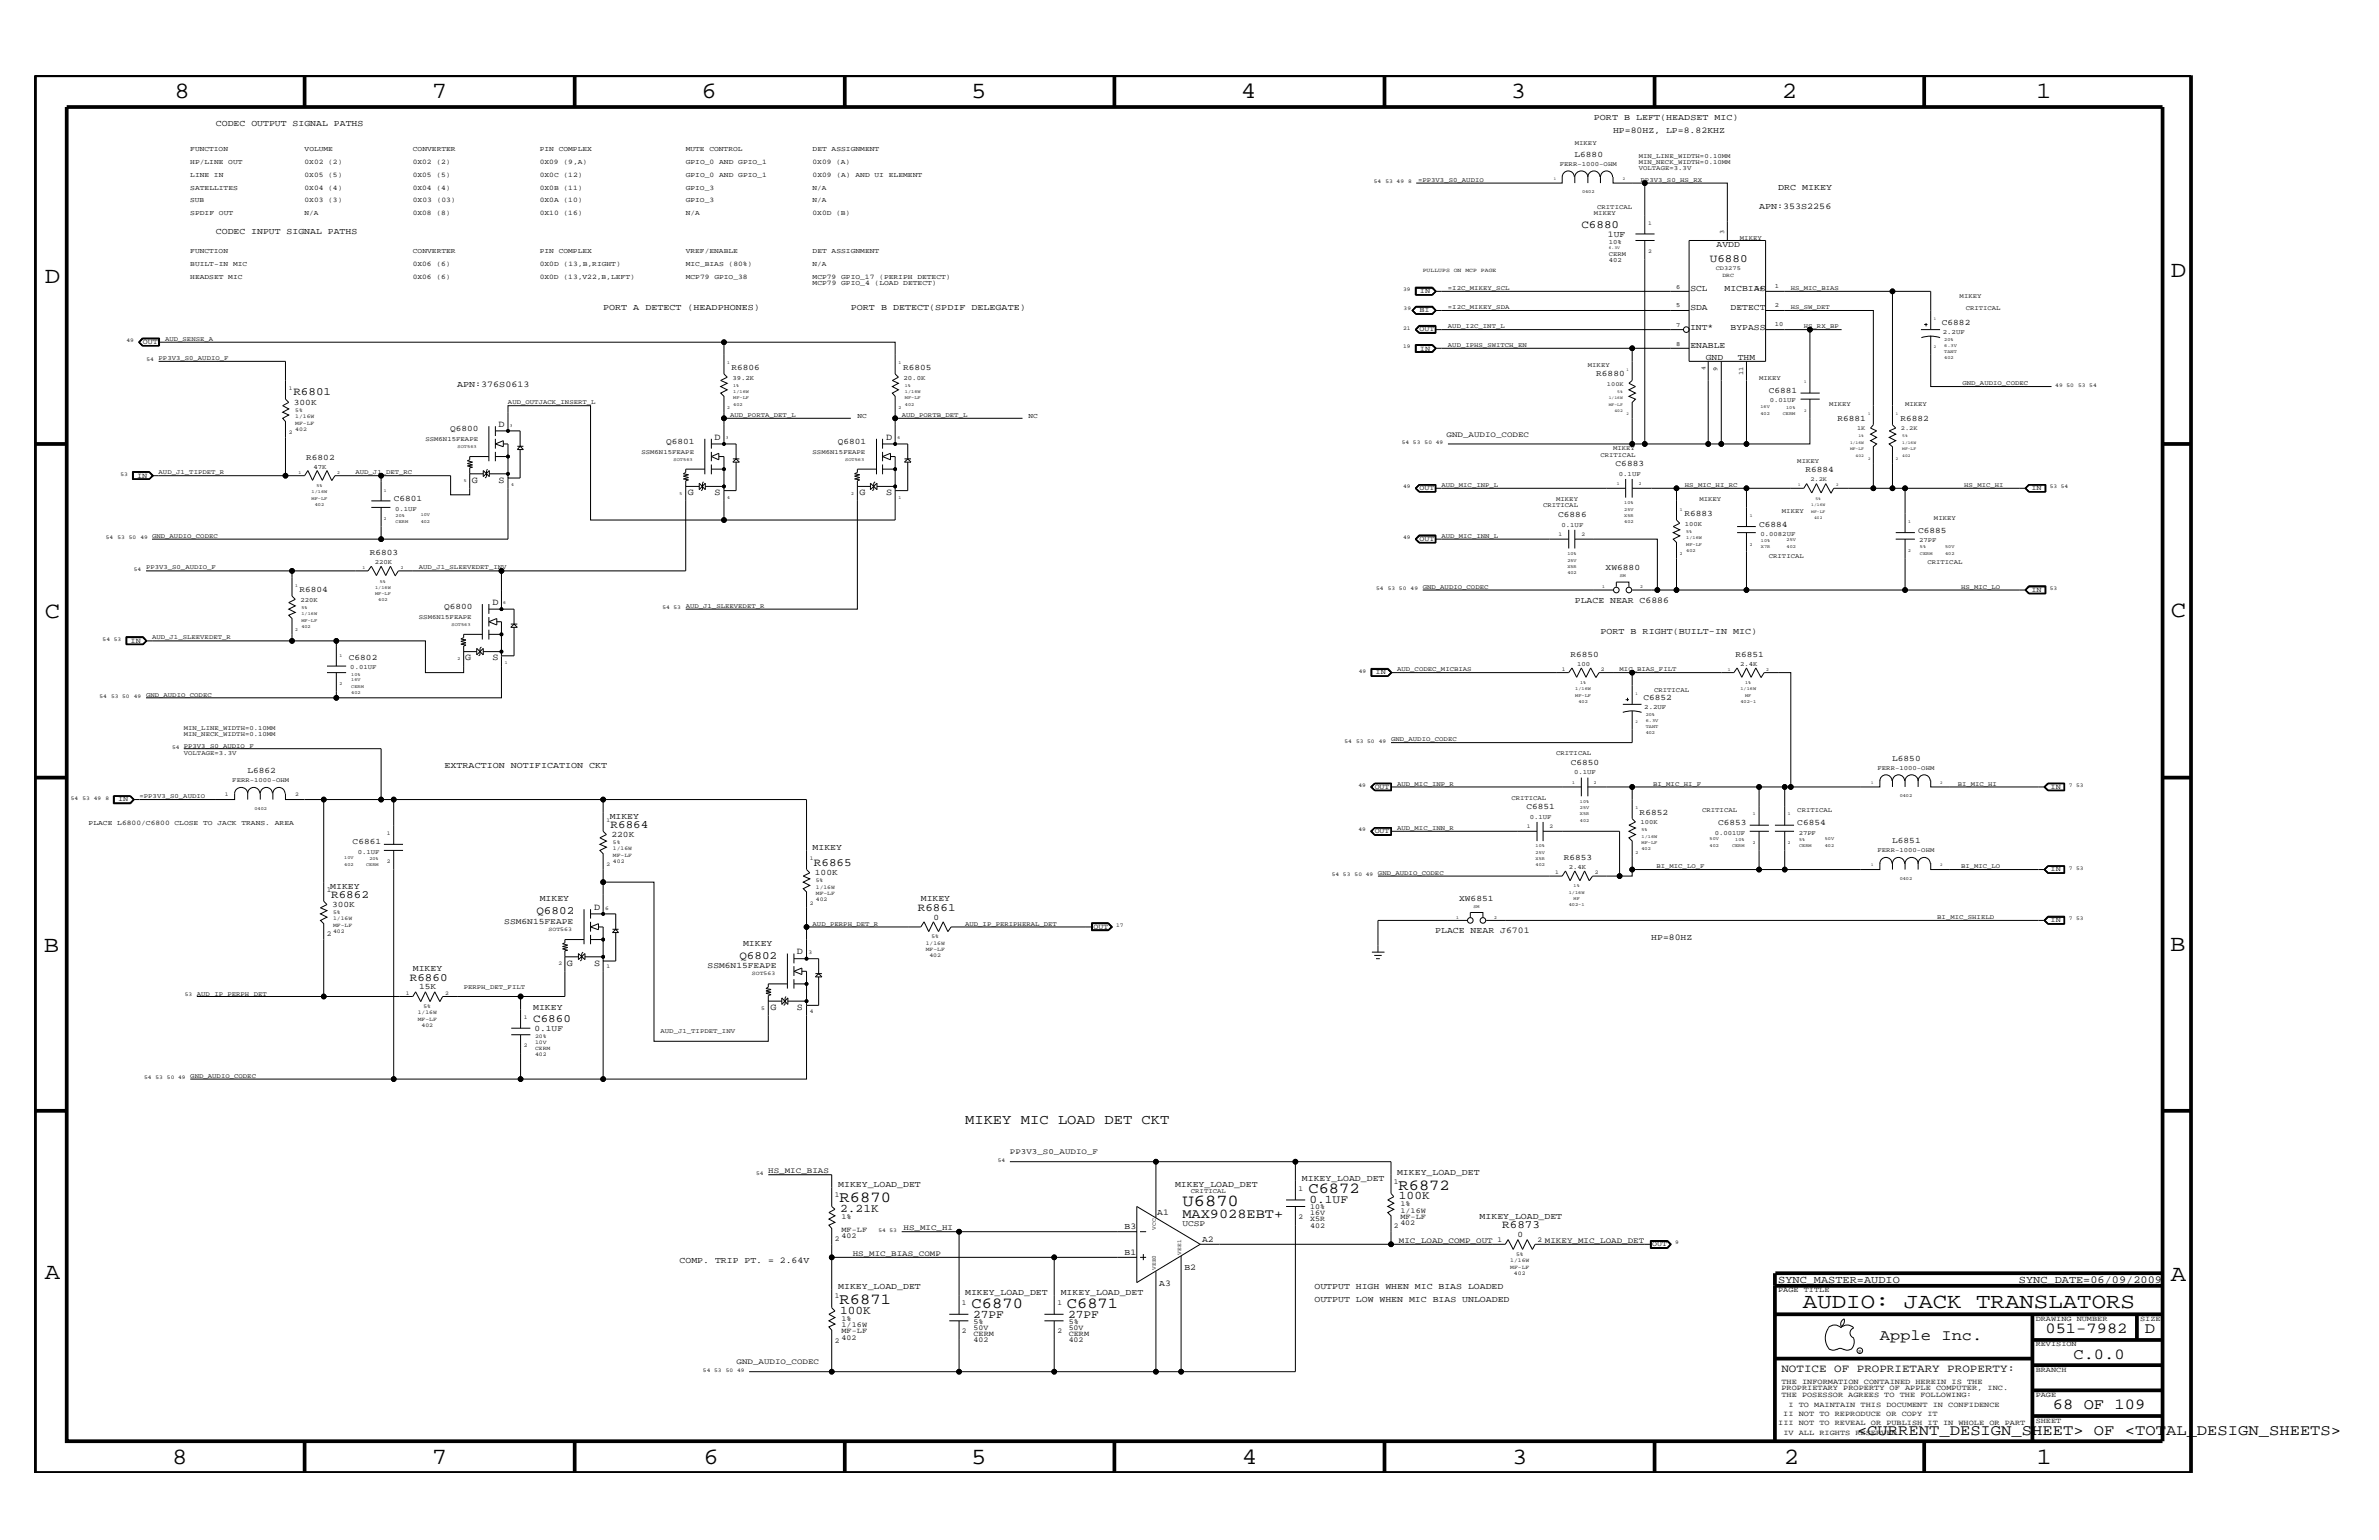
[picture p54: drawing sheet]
<svg xmlns="http://www.w3.org/2000/svg" width="432mm" height="279mm" viewBox="0 0 432 279" stroke-linecap="round" stroke-linejoin="round" font-family="sans-serif">
<defs><g id="words">
<g font-size="4.2">
<text x="31.7" y="17.8">8</text>
<text x="78.4" y="17.8">7</text>
<text x="127.3" y="17.8">6</text>
<text x="176.3" y="17.8">5</text>
<text x="225.2" y="17.8">4</text>
<text x="274.2" y="17.8">3</text>
<text x="323.4" y="17.8">2</text>
<text x="369.6" y="17.8">1</text>
<text x="8.1" y="51.3">D</text>
<text x="394" y="50.3">D</text>
<text x="8.1" y="112.1">C</text>
<text x="394" y="111.9">C</text>
<text x="8" y="172.7">B</text>
<text x="393.9" y="172.5">B</text>
<text x="8.1" y="232">A</text>
<text x="394" y="232.4">A</text>
<text x="31.2" y="265.6">8</text>
<text x="78.4" y="265.6">7</text>
<text x="127.7" y="265.6">6</text>
<text x="176.3" y="265.6">5</text>
<text x="225.4" y="265.6">4</text>
<text x="274.5" y="265.6">3</text>
<text x="323.8" y="265.6">2</text>
<text x="369.7" y="265.6">1</text>
</g>
<text font-size="3.9" x="327.2" y="237.3">AUDIO: JACK TRANSLATORS</text>
<text font-size="3" x="214.6" y="218.9">U6870</text>
<g font-size="2.8">
<text x="253.8" y="215.8">R6872</text>
<text x="152.4" y="218.1">R6870</text>
<text x="237.5" y="216.5">C6872</text>
<text x="152.4" y="236.6">R6871</text>
<text x="176.4" y="237.3">C6870</text>
<text x="193.6" y="237.3">C6871</text>
<text x="341.2" y="243.1">Apple Inc.</text>
<text x="371.3" y="241.9">051-7982</text>
<text x="389.3" y="241.9">D</text>
<text x="376.3" y="246.5">C.0.0</text>
<text x="372.6" y="255.7">68 OF 109</text>
<text x="337.1" y="260.4">&lt;CURRENT_DESIGN_SHEET&gt; OF &lt;TOTAL_DESIGN_SHEETS&gt;</text>
</g>
<g font-size="2.5">
<text x="175.2" y="203.9">MIKEY MIC LOAD DET CKT</text>
<text x="214.6" y="220.9">MAX9028EBT+</text>
</g>
<g font-size="2.1">
<text x="152.5" y="219.9">2.21K</text>
<text x="237.7" y="218.3">0.1UF</text>
<text x="253.9" y="217.6">100K</text>
<text x="152.5" y="238.4">100K</text>
<text x="176.6" y="239">27PF</text>
<text x="193.9" y="239">27PF</text>
</g>
<g font-size="2">
<text x="287" y="41.3">C6880</text>
<text x="310.3" y="47.5">U6880</text>
<text x="53.3" y="71.7">R6801</text>
<text x="110.8" y="150.1">R6864</text>
<text x="147.7" y="157.1">R6865</text>
<text x="60.1" y="162.8">R6862</text>
<text x="97.4" y="165.8">Q6802</text>
<text x="166.6" y="165.2">R6861</text>
<text x="134.2" y="173.9">Q6802</text>
<text x="74.4" y="177.9">R6860</text>
<text x="96.8" y="185.4">C6860</text>
<text x="272.7" y="222.9">R6873</text>
<text x="323.3" y="248.9">NOTICE OF PROPRIETARY PROPERTY:</text>
</g>
<g font-size="1.9">
<text x="322.7" y="232.7">SYNC_MASTER=AUDIO</text>
<text x="366.4" y="232.7">SYNC_DATE=06/09/2009</text>
</g>
<g font-size="1.7">
<text x="90.5" y="77.5">D</text>
<text x="129.7" y="79.9">D</text>
<text x="160.8" y="79.9">D</text>
<text x="85.6" y="87.6">G</text>
<text x="90.5" y="87.6">S</text>
<text x="124.8" y="89.9">G</text>
<text x="129.7" y="89.9">S</text>
<text x="156" y="89.9">G</text>
<text x="160.8" y="89.9">S</text>
<text x="89.4" y="109.8">D</text>
<text x="84.5" y="119.8">G</text>
<text x="89.4" y="119.8">S</text>
<text x="107.8" y="165.1">D</text>
<text x="144.7" y="173.2">D</text>
<text x="102.9" y="175.2">G</text>
<text x="107.8" y="175.2">S</text>
<text x="139.8" y="183.2">G</text>
<text x="144.7" y="183.2">S</text>
</g>
<g font-size="1.6">
<text x="39.2" y="22.9">CODEC OUTPUT SIGNAL PATHS</text>
<text x="289.3" y="21.7">PORT B LEFT(HEADSET MIC)</text>
<text x="292.8" y="24.1">HP=80HZ, LP=8.82KHZ</text>
<text x="322.7" y="34.4">DRC MIKEY</text>
<text x="319.3" y="37.9">APN:353S2256</text>
<text x="39.2" y="42.4">CODEC INPUT SIGNAL PATHS</text>
<text x="291.8" y="43">1UF</text>
<text x="311.6" y="44.8">AVDD</text>
<text x="306.8" y="52.8">SCL</text>
<text x="313" y="52.9">MICBIAS</text>
<text x="109.5" y="56.3">PORT A DETECT (HEADPHONES)</text>
<text x="154.4" y="56.3">PORT B DETECT(SPDIF DELEGATE)</text>
<text x="306.7" y="59.8">INT*</text>
<text x="306.8" y="56.3">SDA</text>
<text x="314.1" y="56.3">DETECT</text>
<text x="314.1" y="59.8">BYPASS</text>
<text x="306.8" y="63.2">ENABLE</text>
<text x="309.6" y="65.3">GND</text>
<text x="315.4" y="65.3">THM</text>
<text x="83" y="70.1">APN:376S0613</text>
<text x="285.8" y="109.3">PLACE NEAR C6886</text>
<text x="290.5" y="115.1">PORT B RIGHT(BUILT-IN MIC)</text>
<text x="80.7" y="139.3">EXTRACTION NOTIFICATION CKT</text>
<text x="110.7" y="148.5">MIKEY</text>
<text x="147.5" y="154.3">MIKEY</text>
<text x="59.9" y="161.2">MIKEY</text>
<text x="98" y="163.5">MIKEY</text>
<text x="167.1" y="163.5">MIKEY</text>
<text x="134.9" y="171.6">MIKEY</text>
<text x="260.5" y="169.3">PLACE NEAR J6701</text>
<text x="299.7" y="170.5">HP=80HZ</text>
<text x="74.9" y="176.2">MIKEY</text>
<text x="96.8" y="183.2">MIKEY</text>
<text x="152.1" y="215.4">MIKEY_LOAD_DET</text>
<text x="213.3" y="215.4">MIKEY_LOAD_DET</text>
<text x="236.3" y="214.2">MIKEY_LOAD_DET</text>
<text x="253.6" y="213.1">MIKEY_LOAD_DET</text>
<text x="210.1" y="220.4">A1</text>
<text x="268.6" y="221.2">MIKEY_LOAD_DET</text>
<text x="204.1" y="223">B3</text>
<text x="204.1" y="227.6">B1</text>
<text x="218.2" y="225.3">A2</text>
<text x="123.4" y="229.2">COMP. TRIP PT. = 2.64V</text>
<text x="152.1" y="233.9">MIKEY_LOAD_DET</text>
<text x="210.4" y="233.3">A3</text>
<text x="215" y="230.4">B2</text>
<text x="238.6" y="233.9">OUTPUT HIGH WHEN MIC BIAS LOADED</text>
<text x="175.2" y="235">MIKEY_LOAD_DET</text>
<text x="192.5" y="235">MIKEY_LOAD_DET</text>
<text x="238.6" y="236.2">OUTPUT LOW WHEN MIC BIAS UNLOADED</text>
</g>
<g font-size="1.5">
<text x="285.8" y="28.6">L6880</text>
<text x="352.5" y="59">C6882</text>
<text x="132.8" y="67.2">R6806</text>
<text x="163.9" y="67.2">R6805</text>
<text x="289.7" y="68.3">R6880</text>
<text x="321.1" y="71.3">C6881</text>
<text x="53.3" y="73.5">300K</text>
<text x="333.5" y="76.4">R6881</text>
<text x="344.9" y="76.4">R6882</text>
<text x="55.6" y="83.4">R6802</text>
<text x="81.7" y="78.2">Q6800</text>
<text x="120.9" y="80.5">Q6801</text>
<text x="152.1" y="80.5">Q6801</text>
<text x="293.2" y="84.5">C6883</text>
<text x="327.7" y="85.7">R6884</text>
<text x="71.5" y="90.9">C6801</text>
<text x="282.8" y="93.8">C6886</text>
<text x="305.7" y="93.7">R6883</text>
<text x="319.3" y="95.5">C6884</text>
<text x="67.1" y="100.7">R6803</text>
<text x="348.1" y="96.6">C6885</text>
<text x="54.4" y="107.5">R6804</text>
<text x="291.4" y="103.5">XW6880</text>
<text x="80.6" y="110.5">Q6800</text>
<text x="63.3" y="119.7">C6802</text>
<text x="285" y="119.2">R6850</text>
<text x="315" y="119.2">R6851</text>
<text x="298.3" y="126.9">C6852</text>
<text x="44.9" y="140.3">L6862</text>
<text x="285.1" y="138.7">C6850</text>
<text x="343.5" y="138">L6850</text>
<text x="277.1" y="146.8">C6851</text>
<text x="297.6" y="147.9">R6852</text>
<text x="311.8" y="149.7">C6853</text>
<text x="326.2" y="149.7">C6854</text>
<text x="64" y="153.2">C6861</text>
<text x="111" y="151.9">220K</text>
<text x="343.5" y="153">L6851</text>
<text x="147.9" y="158.8">100K</text>
<text x="283.8" y="156.1">R6853</text>
<text x="60.3" y="164.5">300K</text>
<text x="91.5" y="167.7">SSM6N15FEAPE</text>
<text x="169.4" y="166.9">0</text>
<text x="264.8" y="163.4">XW6851</text>
<text x="76.1" y="179.5">15K</text>
<text x="128.4" y="175.7">SSM6N15FEAPE</text>
<text x="97" y="187.1">0.1UF</text>
<text x="214.6" y="222.4">UCSP</text>
<text x="275.4" y="224.5">0</text>
</g>
<g font-size="1.4">
<text x="257.7" y="53.2">IN</text>
<text x="257.6" y="56.7">BI</text>
<text x="25.9" y="62.4">OUT</text>
<text x="257.6" y="60.1">OUT</text>
<text x="257.7" y="63.6">IN</text>
<text x="262.6" y="79.3">GND_AUDIO_CODEC</text>
<text x="24.9" y="86.6">IN</text>
<text x="257.6" y="88.9">OUT</text>
<text x="368.7" y="88.9">IN</text>
<text x="257.6" y="98.2">OUT</text>
<text x="368.7" y="107.4">IN</text>
<text x="23.7" y="116.6">IN</text>
<text x="249.7" y="122.4">IN</text>
<text x="249.5" y="143.1">OUT</text>
<text x="372.2" y="143.1">IN</text>
<text x="21.4" y="145.4">IN</text>
<text x="249.5" y="151.2">OUT</text>
<text x="59.4" y="161.8">1</text>
<text x="372.2" y="158.1">IN</text>
<text x="372.2" y="167.3">IN</text>
<text x="59.4" y="169.9">2</text>
<text x="198.5" y="168.5">OUT</text>
<text x="183.3" y="209.4">PP3V3_S0_AUDIO_F</text>
<text x="139.4" y="212.9">HS_MIC_BIAS</text>
<text x="253" y="214.8">1</text>
<text x="151.6" y="217.1">1</text>
<text x="152.7" y="221.2">1%</text>
<text x="235.7" y="216">1</text>
<text x="235.7" y="221.2">2</text>
<text x="237.8" y="221.6">X5R</text>
<text x="237.8" y="220.5">16V</text>
<text x="237.8" y="219.4">10%</text>
<text x="254.2" y="221.2">MF-LF</text>
<text x="254.2" y="220">1/16W</text>
<text x="254.2" y="218.9">1%</text>
<text x="151.6" y="225.2">2</text>
<text x="152.7" y="223.5">MF-LF</text>
<text x="152.7" y="224.6">402</text>
<text x="154.8" y="227.9">HS_MIC_BIAS_COMP</text>
<text x="164" y="223.2">HS_MIC_HI</text>
<text x="237.8" y="222.8">402</text>
<text x="253" y="222.9">2</text>
<text x="253.9" y="225.6">MIC_LOAD_COMP_OUT 1</text>
<text x="254.2" y="222.3">402</text>
<text x="279.1" y="225.4">2 MIKEY_MIC_LOAD_DET</text>
<text x="299.9" y="226.1">OUT</text>
<text x="151.6" y="235.6">1</text>
<text x="152.7" y="239.6">1%</text>
<text x="174.6" y="236.8">1</text>
<text x="191.9" y="236.8">1</text>
<text x="322.7" y="234.4">PAGE TITLE</text>
<text x="369.5" y="239.6">DRAWING NUMBER</text>
<text x="388.5" y="239.6">SIZE</text>
<text x="151.6" y="243.6">2</text>
<text x="152.7" y="243.1">402</text>
<text x="152.7" y="240.7">1/16W</text>
<text x="152.7" y="241.9">MF-LF</text>
<text x="174.6" y="241.9">2</text>
<text x="176.7" y="241.2">50V</text>
<text x="176.7" y="242.3">CERM</text>
<text x="176.7" y="240.2">5%</text>
<text x="176.7" y="243.5">402</text>
<text x="191.9" y="241.9">2</text>
<text x="194" y="241.2">50V</text>
<text x="194" y="242.3">CERM</text>
<text x="194" y="243.5">402</text>
<text x="194" y="240.2">5%</text>
<text x="369.5" y="244.2">REVISION</text>
<text x="133.7" y="247.4">GND_AUDIO_CODEC</text>
<text x="323.3" y="251.1">THE INFORMATION CONTAINED HEREIN IS THE</text>
<text x="369.5" y="248.9">BRANCH</text>
<text x="323.3" y="253.4">THE POSESSOR AGREES TO THE FOLLOWING:</text>
<text x="323.3" y="252.3">PROPRIETARY PROPERTY OF APPLE COMPUTER, INC.</text>
<text x="323.7" y="256.9">II NOT TO REPRODUCE OR COPY IT</text>
<text x="324.6" y="255.2">I TO MAINTAIN THIS DOCUMENT IN CONFIDENCE</text>
<text x="369.5" y="253.4">PAGE</text>
<text x="322.7" y="258.6">III NOT TO REVEAL OR PUBLISH IT IN WHOLE OR PART</text>
<text x="323.7" y="260.4">IV ALL RIGHTS RESERVED</text>
<text x="369.5" y="258.1">SHEET</text>
</g>
<g font-size="1.3">
<text x="34.5" y="27.5">FUNCTION</text>
<text x="34.5" y="29.8">HP/LINE OUT</text>
<text x="55.3" y="29.8">0X02 (2)</text>
<text x="55.3" y="27.5">VOLUME</text>
<text x="74.9" y="27.5">CONVERTER</text>
<text x="74.9" y="29.8">0X02 (2)</text>
<text x="98" y="29.8">0X09 (9,A)</text>
<text x="98" y="27.5">PIN COMPLEX</text>
<text x="124.5" y="29.8">GPIO_0 AND GPIO_1</text>
<text x="124.5" y="27.5">MUTE CONTROL</text>
<text x="147.5" y="27.5">DET ASSIGNMENT</text>
<text x="147.5" y="29.8">0X09 (A)</text>
<text x="34.5" y="32.1">LINE IN</text>
<text x="34.5" y="34.4">SATELLITES</text>
<text x="55.3" y="34.4">0X04 (4)</text>
<text x="55.3" y="32.1">0X05 (5)</text>
<text x="74.9" y="34.4">0X04 (4)</text>
<text x="74.9" y="32.1">0X05 (5)</text>
<text x="98" y="34.4">0X0B (11)</text>
<text x="98" y="32.1">0X0C (12)</text>
<text x="124.5" y="32.1">GPIO_0 AND GPIO_1</text>
<text x="124.5" y="34.4">GPIO_3</text>
<text x="147.5" y="34.4">N/A</text>
<text x="147.5" y="32.1">0X09 (A) AND UI ELEMENT</text>
<text x="34.5" y="39.1">SPDIF OUT</text>
<text x="34.5" y="36.7">SUB</text>
<text x="55.3" y="39.1">N/A</text>
<text x="55.3" y="36.7">0X03 (3)</text>
<text x="74.9" y="39.1">0X08 (8)</text>
<text x="74.9" y="36.7">0X03 (03)</text>
<text x="98" y="39.1">0X10 (16)</text>
<text x="98" y="36.7">0X0A (10)</text>
<text x="124.5" y="36.7">GPIO_3</text>
<text x="124.5" y="39.1">N/A</text>
<text x="147.5" y="36.7">N/A</text>
<text x="147.5" y="39.1">0X0D (B)</text>
<text x="34.5" y="45.9">FUNCTION</text>
<text x="74.9" y="45.9">CONVERTER</text>
<text x="98" y="45.9">PIN COMPLEX</text>
<text x="124.5" y="45.9">VREF/ENABLE</text>
<text x="147.5" y="45.9">DET ASSIGNMENT</text>
<text x="34.5" y="50.6">HEADSET MIC</text>
<text x="34.5" y="48.2">BUILT-IN MIC</text>
<text x="74.9" y="48.2">0X06 (6)</text>
<text x="74.9" y="50.6">0X06 (6)</text>
<text x="98" y="50.6">0X0D (13,V22,B,LEFT)</text>
<text x="98" y="48.2">0X0D (13,B,RIGHT)</text>
<text x="124.5" y="50.6">MCP79 GPIO_38</text>
<text x="124.5" y="48.2">MIC_BIAS (80%)</text>
<text x="147.5" y="48.2">N/A</text>
<text x="147.5" y="50.6">MCP79 GPIO_17 (PERIPH DETECT)</text>
<text x="147.5" y="51.7">MCP79 GPIO_4 (LOAD DETECT)</text>
<text x="155.6" y="75.9">NC</text>
<text x="186.7" y="75.9">NC</text>
<text x="16.1" y="149.7">PLACE L6800/C6800 CLOSE TO JACK TRANS. AREA</text>
</g>
<g font-size="1.2">
<text x="285.8" y="26.4">MIKEY</text>
<text x="297.4" y="29.8">MIN_NECK_WIDTH=0.10MM</text>
<text x="297.4" y="28.6">MIN_LINE_WIDTH=0.10MM</text>
<text x="257.4" y="33">=PP3V3_S0_AUDIO</text>
<text x="283.1" y="30.2">FERR-1000-OHM</text>
<text x="297.4" y="30.9">VOLTAGE=3.3V</text>
<text x="297.8" y="33">PP3V3_S0_HS_RX</text>
<text x="289.3" y="39.1">MIKEY</text>
<text x="289.9" y="37.9">CRITICAL</text>
<text x="292" y="44.2">10%</text>
<text x="292" y="46.4">CERM</text>
<text x="292" y="47.5">402</text>
<text x="312.9" y="42.5" transform="rotate(-90 312.9 42.5)">3</text>
<text x="315.8" y="43.6">MIKEY</text>
<text x="262.8" y="52.6">=I2C_MIKEY_SCL</text>
<text x="304.2" y="52.4">6</text>
<text x="322.2" y="52.3">1</text>
<text x="325" y="52.6">HS_MIC_BIAS</text>
<text x="262.8" y="59.5">AUD_I2C_INT_L</text>
<text x="262.8" y="56.1">=I2C_MIKEY_SDA</text>
<text x="304.2" y="59.3">7</text>
<text x="304.2" y="55.7">5</text>
<text x="322.2" y="59.2">10</text>
<text x="322.2" y="55.7">2</text>
<text x="325" y="56.1">HS_SW_DET</text>
<text x="327.4" y="59.5">HS_RX_BP</text>
<text x="355.7" y="54">MIKEY</text>
<text x="356.8" y="56.3">CRITICAL</text>
<text x="28.8" y="65.3">PP3V3_S0_AUDIO_F</text>
<text x="30" y="61.8">AUD_SENSE_A</text>
<text x="262.8" y="63">AUD_IPHS_SWITCH_EN</text>
<text x="304.2" y="62.8">8</text>
<text x="352.6" y="60.6">2.2UF</text>
<text x="132.9" y="68.9">39.2K</text>
<text x="164" y="68.9">20.0K</text>
<text x="288.2" y="66.7">MIKEY</text>
<text x="311.7" y="67.3" transform="rotate(-90 311.7 67.3)">9</text>
<text x="316.4" y="68" transform="rotate(-90 316.4 68)">11</text>
<text x="319.3" y="69">MIKEY</text>
<text x="356.2" y="69.9">GND_AUDIO_CODEC</text>
<text x="92.2" y="73.3">AUD_OUTJACK_INSERT_L</text>
<text x="132.5" y="75.7">AUD_PORTA_DET_L</text>
<text x="163.7" y="75.7">AUD_PORTB_DET_L</text>
<text x="321.2" y="73">0.01UF</text>
<text x="332" y="73.6">MIKEY</text>
<text x="345.8" y="73.6">MIKEY</text>
<text x="77.2" y="80">SSM6N15FEAPE</text>
<text x="116.4" y="82.3">SSM6N15FEAPE</text>
<text x="147.5" y="82.3">SSM6N15FEAPE</text>
<text x="290.5" y="82.8">CRITICAL</text>
<text x="292.8" y="81.6">MIKEY</text>
<text x="28.8" y="86">AUD_J1_TIPDET_R</text>
<text x="56.9" y="85">47K</text>
<text x="64.5" y="86">AUD_J1_DET_RC</text>
<text x="261.6" y="88.3">AUD_MIC_INP_L</text>
<text x="293.8" y="86.3">0.1UF</text>
<text x="305.8" y="88.3">HS_MIC_HI_RC</text>
<text x="326.2" y="84">MIKEY</text>
<text x="356.5" y="88.3">HS_MIC_HI</text>
<text x="71.7" y="92.7">0.1UF</text>
<text x="280.1" y="92.1">CRITICAL</text>
<text x="282.4" y="90.9">MIKEY</text>
<text x="283.4" y="95.5">0.1UF</text>
<text x="305.8" y="95.4">100K</text>
<text x="308.4" y="90.9">MIKEY</text>
<text x="323.4" y="93.2">MIKEY</text>
<text x="351" y="94.3">MIKEY</text>
<text x="27.6" y="97.6">GND_AUDIO_CODEC</text>
<text x="261.6" y="97.6">AUD_MIC_INN_L</text>
<text x="319.5" y="97.2">0.0082UF</text>
<text x="321.1" y="101.3">CRITICAL</text>
<text x="348.3" y="98.4">27PF</text>
<text x="26.5" y="103.3">PP3V3_S0_AUDIO_F</text>
<text x="68" y="102.3">220K</text>
<text x="76" y="103.3">AUD_J1_SLEEVEDET_INV</text>
<text x="258.2" y="106.8">GND_AUDIO_CODEC</text>
<text x="349.8" y="102.4">CRITICAL</text>
<text x="355.9" y="106.8">HS_MIC_LO</text>
<text x="54.5" y="109.2">220K</text>
<text x="76" y="112.3">SSM6N15FEAPE</text>
<text x="124.5" y="110.3">AUD_J1_SLEEVEDET_R</text>
<text x="27.6" y="116">AUD_J1_SLEEVEDET_R</text>
<text x="63.6" y="121.4">0.01UF</text>
<text x="253.6" y="121.8">AUD_CODEC_MICBIAS</text>
<text x="286.3" y="120.8">100</text>
<text x="294" y="121.8">MIC_BIAS_FILT</text>
<text x="300.2" y="125.5">CRITICAL</text>
<text x="315.8" y="120.8">2.4K</text>
<text x="26.5" y="126.4">GND_AUDIO_CODEC</text>
<text x="298.4" y="128.6">2.2UF</text>
<text x="33.4" y="133.5">MIN_NECK_WIDTH=0.10MM</text>
<text x="33.4" y="132.4">MIN_LINE_WIDTH=0.10MM</text>
<text x="33.4" y="137">VOLTAGE=3.3V</text>
<text x="33.4" y="135.7">PP3V3_S0_AUDIO_F</text>
<text x="252.5" y="134.5">GND_AUDIO_CODEC</text>
<text x="282.4" y="137">CRITICAL</text>
<text x="42.2" y="141.9">FERR-1000-OHM</text>
<text x="253.6" y="142.5">AUD_MIC_INP_R</text>
<text x="285.7" y="140.5">0.1UF</text>
<text x="300.1" y="142.5">BI_MIC_HI_F</text>
<text x="340.8" y="139.6">FERR-1000-OHM</text>
<text x="355.3" y="142.5">BI_MIC_HI</text>
<text x="25.3" y="144.8">=PP3V3_S0_AUDIO</text>
<text x="274.3" y="145.1">CRITICAL</text>
<text x="277.7" y="148.5">0.1UF</text>
<text x="297.8" y="149.5">100K</text>
<text x="308.9" y="147.3">CRITICAL</text>
<text x="326.2" y="147.3">CRITICAL</text>
<text x="64.9" y="154.9">0.1UF</text>
<text x="253.6" y="150.7">AUD_MIC_INN_R</text>
<text x="311.2" y="151.4">0.001UF</text>
<text x="326.5" y="151.4">27PF</text>
<text x="340.8" y="154.6">FERR-1000-OHM</text>
<text x="250.1" y="158.7">GND_AUDIO_CODEC</text>
<text x="284.8" y="157.7">2.4K</text>
<text x="300.7" y="157.5">BI_MIC_LO_F</text>
<text x="355.9" y="157.5">BI_MIC_LO</text>
<text x="147.5" y="167.9">AUD_PERPH_DET_R</text>
<text x="175.2" y="167.9">AUD_IP_PERIPHERAL_DET</text>
<text x="351.6" y="166.7">BI_MIC_SHIELD</text>
<text x="84.2" y="179.4">PERPH_DET_FILT</text>
<text x="35.7" y="180.6">AUD_IP_PERPH_DET</text>
<text x="119.9" y="187.5">AUD_J1_TIPDET_INV</text>
<text x="34.5" y="195.6">GND_AUDIO_CODEC</text>
<text x="216.2" y="216.5">CRITICAL</text>
</g>
<g font-size="1.1">
<text x="311.4" y="49">CD3275</text>
<text x="291.7" y="70">100K</text>
<text x="309.5" y="67.2" transform="rotate(-90 309.5 67.2)">4</text>
<text x="337.1" y="78.1">1K</text>
<text x="345" y="78.1">2.2K</text>
<text x="328.6" y="87.3">2.2K</text>
</g>
<g font-size="1">
<text x="249.3" y="33.2">54</text>
<text x="251.5" y="33.2">53 49</text>
<text x="255.6" y="33.2">8</text>
<text x="299.1" y="40.8">1</text>
<text x="299.1" y="45.9">2</text>
<text x="254.7" y="52.9">39</text>
<text x="258.2" y="49.4">PULLUPS ON MCP PAGE</text>
<text x="312.6" y="50.2">DRC</text>
<text x="318.7" y="52.6">54</text>
<text x="254.7" y="59.8">21</text>
<text x="254.8" y="56.3">39</text>
<text x="22.9" y="62.1">49</text>
<text x="26.6" y="65.6">54</text>
<text x="254.7" y="63.2">19</text>
<text x="52.4" y="70.7">1</text>
<text x="373" y="70.1">49 50</text>
<text x="377.2" y="70.1">53 54</text>
<text x="53.6" y="74.8">5%</text>
<text x="53.6" y="75.9">1/16W</text>
<text x="53.6" y="77.1">MF-LF</text>
<text x="52.4" y="78.8">2</text>
<text x="53.6" y="78.2">402</text>
<text x="254.4" y="80.5">54 53</text>
<text x="258.6" y="80.5">50 49</text>
<text x="21.8" y="86.3">53</text>
<text x="254.7" y="88.6">49</text>
<text x="372" y="88.6">53 54</text>
<text x="19.2" y="97.8">54</text>
<text x="21.3" y="97.8">53 50</text>
<text x="25.5" y="97.8">49</text>
<text x="254.7" y="97.8">49</text>
<text x="282.9" y="97.2">1</text>
<text x="287" y="97.2">2</text>
<text x="24.3" y="103.6">54</text>
<text x="249.8" y="107">54</text>
<text x="251.9" y="107">53 50</text>
<text x="256" y="107">49</text>
<text x="372" y="107">53</text>
<text x="120.2" y="110.5">54 53</text>
<text x="18.6" y="116.3">54 53</text>
<text x="246.6" y="122">49</text>
<text x="283.5" y="121.7">1</text>
<text x="290.6" y="121.7">2</text>
<text x="18" y="126.6">54</text>
<text x="20.2" y="126.6">53 50</text>
<text x="24.3" y="126.6">49</text>
<text x="31.2" y="135.8">54</text>
<text x="244" y="134.7">54</text>
<text x="246.1" y="134.7">53 50</text>
<text x="250.3" y="134.7">49</text>
<text x="246.5" y="142.8">49</text>
<text x="375.5" y="142.8">7 53</text>
<text x="12.9" y="145.1">54</text>
<text x="15" y="145.1">53 49</text>
<text x="19.1" y="145.1">8</text>
<text x="40.8" y="144.5">1</text>
<text x="53.6" y="144.5">2</text>
<text x="110.1" y="149.1">1</text>
<text x="70.2" y="151.4">1</text>
<text x="111.3" y="153.2">5%</text>
<text x="111.3" y="154.3">1/16W</text>
<text x="111.3" y="155.5">MF-LF</text>
<text x="246.5" y="150.8">49</text>
<text x="277.1" y="150.2">1</text>
<text x="281.3" y="150.2">2</text>
<text x="70.2" y="156.6">2</text>
<text x="110.1" y="157.2">2</text>
<text x="111.3" y="156.6">402</text>
<text x="147" y="156.1">1</text>
<text x="148.1" y="161.2">1/16W</text>
<text x="148.1" y="160">5%</text>
<text x="241.7" y="158.9">54 53</text>
<text x="245.9" y="158.9">50 49</text>
<text x="282.3" y="158.6">1</text>
<text x="289.5" y="158.6">2</text>
<text x="375.5" y="157.8">7 53</text>
<text x="60.5" y="167">1/16W</text>
<text x="60.5" y="165.8">5%</text>
<text x="109.8" y="165">6</text>
<text x="147" y="164.1">2</text>
<text x="148.1" y="162.3">MF-LF</text>
<text x="148.1" y="163.5">402</text>
<text x="375.5" y="167">7 53</text>
<text x="60.5" y="169.3">402</text>
<text x="60.5" y="168.2">MF-LF</text>
<text x="99.6" y="168.9">SOT563</text>
<text x="146.7" y="173.1">3</text>
<text x="168" y="171.4">1/16W</text>
<text x="168" y="172.5">MF-LF</text>
<text x="168.7" y="173.7">402</text>
<text x="169.1" y="170.2">5%</text>
<text x="202.6" y="168.2">17</text>
<text x="101.3" y="175">2</text>
<text x="110.1" y="175.7">1</text>
<text x="136.5" y="177">SOT563</text>
<text x="33.5" y="180.8">53</text>
<text x="73.7" y="180.5">1</text>
<text x="75.8" y="184">1/16W</text>
<text x="75.8" y="185.2">MF-LF</text>
<text x="76.9" y="182.9">5%</text>
<text x="80.8" y="180.5">2</text>
<text x="95.1" y="184.9">1</text>
<text x="138.2" y="183.2">5</text>
<text x="147" y="183.8">4</text>
<text x="76.5" y="186.4">402</text>
<text x="95.1" y="190">2</text>
<text x="97.1" y="189.3">10V</text>
<text x="97.1" y="190.5">CERM</text>
<text x="97.1" y="191.6">402</text>
<text x="97.1" y="188.3">20%</text>
<text x="26.2" y="195.8">54 53</text>
<text x="30.3" y="195.8">50 49</text>
<text x="137.2" y="213.1">54</text>
<text x="181.1" y="210.8">54</text>
<text x="159.4" y="223.5">54 53</text>
<text x="209.8" y="223.1" transform="rotate(-90 209.8 223.1)">VCC</text>
<text x="214.4" y="227.6" transform="rotate(-90 214.4 227.6)">VEE1</text>
<text x="275.2" y="227.9">5%</text>
<text x="304" y="225.7">9</text>
<text x="209.8" y="230.4" transform="rotate(-90 209.8 230.4)">VEE0</text>
<text x="274.1" y="229">1/16W</text>
<text x="274.1" y="230.2">MF-LF</text>
<text x="274.8" y="231.3">402</text>
<text x="127.6" y="248.9">54 53</text>
<text x="131.7" y="248.9">50 49</text>
</g>
<text font-size=".9" x="337.3" y="245.4">R</text>
<g font-size=".8">
<text x="282" y="32.7">1</text>
<text x="287.1" y="35.1">0402</text>
<text x="294.6" y="32.7">2</text>
<text x="292" y="45.2">6.3V</text>
<text x="351" y="58">1</text>
<text x="351" y="63.2">2</text>
<text x="352.9" y="65.2">402</text>
<text x="352.9" y="63">6.3V</text>
<text x="352.9" y="64">TANT</text>
<text x="352.9" y="61.8">20%</text>
<text x="132" y="66.1">1</text>
<text x="133.1" y="70.1">1%</text>
<text x="133.1" y="71.3">1/16W</text>
<text x="163.1" y="66.1">1</text>
<text x="164.3" y="70.1">1%</text>
<text x="164.3" y="71.3">1/16W</text>
<text x="293.5" y="71.3">5%</text>
<text x="295.2" y="67.3">1</text>
<text x="327.5" y="69.5">1</text>
<text x="92.5" y="77.4">3</text>
<text x="132" y="74.2">2</text>
<text x="133.1" y="72.4">MF-LF</text>
<text x="133.1" y="73.6">402</text>
<text x="163.1" y="74.2">2</text>
<text x="164.3" y="73.6">402</text>
<text x="164.3" y="72.4">MF-LF</text>
<text x="292" y="72.4">1/16W</text>
<text x="292" y="73.6">MF-LF</text>
<text x="293" y="74.8">402</text>
<text x="295.2" y="75.3">2</text>
<text x="319.5" y="74">16V</text>
<text x="319.5" y="75.2">402</text>
<text x="323.6" y="75.2">CERM</text>
<text x="324.2" y="74.2">10%</text>
<text x="327.5" y="74.8">2</text>
<text x="339.1" y="75.3">1</text>
<text x="344.1" y="75.3">1</text>
<text x="83.1" y="81.3">SOT563</text>
<text x="122.3" y="83.6">SOT563</text>
<text x="131.7" y="79.7">3</text>
<text x="153.4" y="83.6">SOT563</text>
<text x="162.9" y="79.7">6</text>
<text x="335.8" y="80.5">1/16W</text>
<text x="335.8" y="81.6">MF-LF</text>
<text x="336.8" y="82.8">402</text>
<text x="337.3" y="79.4">1%</text>
<text x="339.1" y="83.4">2</text>
<text x="344.1" y="83.4">2</text>
<text x="345.3" y="81.6">MF-LF</text>
<text x="345.3" y="82.8">402</text>
<text x="345.3" y="79.4">5%</text>
<text x="345.3" y="80.5">1/16W</text>
<text x="54.2" y="86">1</text>
<text x="56.6" y="89.5">1/16W</text>
<text x="57.4" y="88.3">5%</text>
<text x="61.2" y="86">2</text>
<text x="69.7" y="89.2">1</text>
<text x="84.2" y="87.4">5</text>
<text x="92.8" y="88.2">4</text>
<text x="123.4" y="89.8">5</text>
<text x="154.5" y="89.8">2</text>
<text x="293.5" y="88">1</text>
<text x="297.4" y="88">2</text>
<text x="326.4" y="88.3">1</text>
<text x="333.2" y="88.3">2</text>
<text x="56.6" y="90.7">MF-LF</text>
<text x="57.1" y="91.8">402</text>
<text x="69.7" y="94.3">2</text>
<text x="71.8" y="93.8">20%</text>
<text x="71.8" y="94.9">CERM</text>
<text x="76.4" y="93.7">10V</text>
<text x="76.4" y="94.9">402</text>
<text x="132" y="90.5">4</text>
<text x="163.1" y="90.5">1</text>
<text x="294.8" y="94.9">402</text>
<text x="294.8" y="92.7">25V</text>
<text x="294.8" y="91.5">10%</text>
<text x="294.8" y="93.8">X5R</text>
<text x="304.9" y="92.7">1</text>
<text x="317.6" y="93.8">1</text>
<text x="328.8" y="93">MF-LF</text>
<text x="328.8" y="91.8">1/16W</text>
<text x="329.3" y="94.1">402</text>
<text x="329.5" y="90.7">5%</text>
<text x="346.4" y="94.9">1</text>
<text x="284.5" y="101.9">25V</text>
<text x="284.5" y="100.7">10%</text>
<text x="304.9" y="100.7">2</text>
<text x="306.1" y="97.8">1/16W</text>
<text x="306.1" y="99">MF-LF</text>
<text x="306.1" y="100.1">402</text>
<text x="306.1" y="96.6">5%</text>
<text x="317.6" y="99">2</text>
<text x="319.6" y="99.4">X7R</text>
<text x="319.6" y="98.4">10%</text>
<text x="324.3" y="98.2">25V</text>
<text x="324.3" y="99.4">402</text>
<text x="346.4" y="100.1">2</text>
<text x="348.5" y="100.6">CERM</text>
<text x="348.5" y="99.5">5%</text>
<text x="353.1" y="99.4">50V</text>
<text x="353.1" y="100.6">402</text>
<text x="53.6" y="106.5">1</text>
<text x="65.8" y="103.2">1</text>
<text x="68.1" y="108">MF-LF</text>
<text x="68.1" y="106.8">1/16W</text>
<text x="69" y="105.7">5%</text>
<text x="72.7" y="103.2">2</text>
<text x="284.5" y="104.2">402</text>
<text x="284.5" y="103">X5R</text>
<text x="290.8" y="106.7">1</text>
<text x="294" y="104.8">SM</text>
<text x="297.7" y="106.7">2</text>
<text x="54.7" y="110.5">5%</text>
<text x="54.7" y="112.8">MF-LF</text>
<text x="54.7" y="111.6">1/16W</text>
<text x="54.7" y="114">402</text>
<text x="68.7" y="109.1">402</text>
<text x="82" y="113.6">SOT563</text>
<text x="91.4" y="109.7">6</text>
<text x="53.6" y="114.5">2</text>
<text x="61.6" y="119.2">1</text>
<text x="83.1" y="119.7">2</text>
<text x="61.6" y="124.3">2</text>
<text x="63.8" y="124.8">CERM</text>
<text x="63.8" y="122.6">10%</text>
<text x="63.8" y="125.9">402</text>
<text x="63.8" y="123.6">16V</text>
<text x="91.6" y="120.4">1</text>
<text x="285.9" y="125.3">1/16W</text>
<text x="286.8" y="124.1">1%</text>
<text x="313.6" y="121.7">1</text>
<text x="315.9" y="125.3">1/16W</text>
<text x="316.8" y="124.1">1%</text>
<text x="320.5" y="121.7">2</text>
<text x="285.9" y="126.4">MF-LF</text>
<text x="286.5" y="127.5">402</text>
<text x="296.8" y="126.1">1</text>
<text x="296.8" y="131.3">2</text>
<text x="298.7" y="129.8">20%</text>
<text x="298.7" y="131">6.3V</text>
<text x="315.9" y="127.5">402-1</text>
<text x="316.8" y="126.4">MF</text>
<text x="298.7" y="132">TANT</text>
<text x="298.7" y="133.2">402</text>
<text x="285.3" y="142.2">1</text>
<text x="289.3" y="142.2">2</text>
<text x="339.6" y="142.2">1</text>
<text x="352.1" y="142.2">2</text>
<text x="46.2" y="146.9">0402</text>
<text x="286.8" y="147.9">X5R</text>
<text x="286.8" y="149.1">402</text>
<text x="286.8" y="146.8">25V</text>
<text x="286.8" y="145.7">10%</text>
<text x="296.8" y="146.8">1</text>
<text x="318.2" y="147.9">1</text>
<text x="324.5" y="147.9">1</text>
<text x="344.8" y="144.6">0402</text>
<text x="62.5" y="155.9">10V</text>
<text x="278.7" y="153.7">10%</text>
<text x="278.7" y="154.9">25V</text>
<text x="296.8" y="154.9">2</text>
<text x="297.9" y="153.2">MF-LF</text>
<text x="297.9" y="152">1/16W</text>
<text x="297.9" y="150.8">5%</text>
<text x="297.9" y="154.3">402</text>
<text x="310.3" y="152.4">50V</text>
<text x="310.3" y="153.6">402</text>
<text x="314.4" y="153.6">CERM</text>
<text x="315" y="152.6">10%</text>
<text x="318.2" y="153.2">2</text>
<text x="324.5" y="153.2">2</text>
<text x="326.6" y="152.6">5%</text>
<text x="326.6" y="153.6">CERM</text>
<text x="331.2" y="153.6">402</text>
<text x="331.2" y="152.4">50V</text>
<text x="62.5" y="157.1">402</text>
<text x="66.5" y="157.1">CERM</text>
<text x="67.1" y="156.1">20%</text>
<text x="278.7" y="157.2">402</text>
<text x="278.7" y="156.1">X5R</text>
<text x="285.6" y="161">1%</text>
<text x="339.6" y="157.2">1</text>
<text x="344.8" y="159.6">0402</text>
<text x="352.1" y="157.2">2</text>
<text x="264.3" y="166.7">1</text>
<text x="267.4" y="164.7">SM</text>
<text x="271.2" y="166.7">2</text>
<text x="284.7" y="164.5">402-1</text>
<text x="284.7" y="162.2">1/16W</text>
<text x="285.6" y="163.3">MF</text>
</g>
</g></defs>
<g fill="none" stroke="#000" stroke-width=".18">
<path d="M285.8 32.1a1.1 1.1 0 0 0-1.2-1.1 1.1 1.1 0 0 0-1.1 1.1v1.1h-26.5M288.2 32.1a1.1 1.1 0 0 1 1.1-1.1 1.1 1.1 0 0 1 1.1 1.1M288.2 32.1a1.19 1.19 0 0 0-1.2-1.1 1.19 1.19 0 0 0-1.2 1.1v1.1M288.2 32.1v1.1M292.7 32.1a1.1 1.1 0 0 0-1.1-1.1 1.1 1.1 0 0 0-1.1 1.1v1.1M292.8 32.1v1.1h20.7v10.4M298.5 33.2v9.2M256.9 59.8l.7 .6h3M256.9 52.1h3.1l.7 .8-.7 .6h-3.1zM257 55.6h3l.7 .7-.7 .7h-3l-.7-.7zM257 53.5h2.9M257 52.3h2.9"/>
<path d="M257 52.3v1.2M257.6 59h3v1.5h-3l-.7-.7zM257.6 59.1l-.6 .7 .6 .6M259.9 52.3l.7 .6M259.9 52.3l.6 .6M260.5 59.2h-2.9l-.6 .6 .6 .5h2.9M260.5 56.3l-.6 .6h-2.9M260.5 59.1v1.3M260.5 59.8h45M260.5 52.9l-.6 .6M260.5 52.9h46.1M260.6 56.3l-.7-.6h-2.9l-.6 .6 .6 .6"/>
<path d="M260.6 56.3l-.7 .6h-2.9M260.6 56.3l-.6-.6h-3l-.6 .6 .6 .7M260.6 56.3l-.6 .7h-3M260.6 59.1h-3l-.7 .7M260.6 52.9l-.7 .6M260.6 52.9l-.6 .6M260.6 52.9l-.6-.7h-3v1.3M296.8 43.6h3.5M296.8 42.4h3.5M298.5 43.6v36.9h-2.3M306.6 56.3h-46.1l-.6-.6h-2.9l-.5 .6 .5 .6M306.6 43.6h13.9v22h-13.9z"/>
<path d="M320.5 56.3h19.5v20.8l-.5 .6 1.1 .5-1.1 .6 1.1 .6-1.1 .6 1.1 .5-.6 .6v7.5M320.5 59.8h13.8M320.5 52.9h23M328.5 59.8v11.5M348.7 59.8h3.4M349.3 58.9h.5M349.6 58.6v.6M350.4 59.8v-6.9h-6.9v24.2l.6 .6-1.2 .5 1.2 .6-1.2 .6 1.2 .6-1.2 .5 .6 .6v7.5h2.3M25.2 62.1l.6-.7h3.1v1.4M25.2 62.1l.7 .6M25.2 62.1l.6 .7M25.8 61.3h3.2v1.5h-3.2l-.7-.7z"/>
<path d="M25.9 62.7l-.6-.6 .6-.6h2.9v1.2M25.9 62.7h3M25.9 61.4l-.7 .7M28.8 62.1h102.6v5.7l.6 .6-1.2 .6 1.2 .5-1.2 .6 1.2 .6-1.2 .6 .6 .6v8.6M28.8 65.6h23v6.8l.6 .6-1.1 .6 1.1 .6-1.1 .6 1.1 .5-1.1 .6 .5 .6v9.8M88.7 77.3v6.4M89.9 78.2h4.5v2.8M89.9 77.3v1.8M89.9 79.6v1.8M92.2 78.2v-4.6h15v20.7h24.2v-11.5h-.9M127.9 79.6v6.4M129.1 79.6v1.8"/>
<path d="M131.4 62.1h31.1v5.7l.6 .6-1.1 .6 1.1 .5-1.1 .6 1.1 .6-1.1 .6 .5 .6v8.6M131.4 75.9h23M159.1 79.6v6.4M160.2 79.6v1.8M162.5 75.9h23.1M256.9 62.5h3.1l.7 .7-.7 .8h-3.1zM257 62.6h3l.6 .6-.6 .7h-3zM257 62.7h2.9l.6 .5-.6 .6h-2.9zM259.9 62.6l.7 .6M260.5 63.2h35.7M260.6 63.2l-.7 .7M306.6 63.2h-10.4v5.8l-.5 .5 1.1 .6-1.1 .6 1.1 .6-1.1 .6 1.1 .5-.6 .6v7.5h-33.4"/>
<path d="M310 65.6v14.9h2.4v-14.9M317 65.6v14.9h11.5v-8.1M326.8 72.4h3.5M326.8 71.3h3.5M348.7 61.3a5.5 5.5 0 0 1 3.4 0M350.4 60.9v9.2h22M24 85.5h3.1l.8 .8-.8 .7h-3.1zM24 85.6h3.1M24.1 85.6v1.3h3M27.1 85.6l.6 .7-.6 .6M27.1 85.6l.7 .7-.7 .7M27.6 86.3l-.5 .6"/>
<path d="M27.6 86.3h27.7l.6-.9 .8 1.8 .9-1.8 .9 1.8 .9-1.8 .8 1.8M27.6 86.3l-.5-.6h-2.9v1.2M27.6 97.8h41.6M67.4 92.1h3.5M67.4 90.9h3.5M69.2 86.3h-8.4l-.6 .9M85.3 86h2.4M87.7 85.4v1.1l1.1-1.1v1.1zM88.5 85.1l-.2 .3v1.1l-.2 .2M88.7 82.8h-3.4v.6l-.5 .2 1 .2-1 .3 1 .3-1 .1 1 .3-.5 .1v4.9h-3.5v-3.5h-12.6v4.6M88.8 86h3.4M89.9 82v1.7"/>
<path d="M89.9 82.8h2.3M89.9 80.5l1.5-.5v1.1zM91.4 80.5h.8v17.3h-23v-5.7M93.9 81h1.1M94.4 81l.6 .6h-1.1zM94.4 81.6v5.1h-2.2l.1-.1M124.5 88.2v.1h2.4M126.9 87.7v1.1l1.1-1.1v1.1zM127.7 87.4l-.2 .3v1.1l-.2 .2M127.9 85.1h-3.4v.6l-.5 .3 1 .1-1 .3 1 .2-1 .3 1 .2-.5 .1v16.4h-33.5v6.9M128 88.3h3.4M129.1 80.5h4.5v2.8"/>
<path d="M129.1 82v1.7M129.1 84.3v1.7M129.1 85.1h2.3M129.1 82.8l1.4-.6v1.2zM133 83.8l.6-.5 .6 .5zM133 83.3h1.2M133.6 83.8v5.2h-2.2M155.7 88.2l-.1 .1h2.4M158 87.7v1.1l1.2-1.1v1.1zM158.8 87.4l-.2 .3v1.1l-.3 .2M159.1 85.1h-3.5v.6l-.5 .3 .9 .1-.9 .3 .9 .2-.9 .3 .9 .2-.4 .1v23.3h-31.1M159.2 88.3h3.3"/>
<path d="M160.2 80.5h4.6v2.8M160.2 85.1h2.3M160.2 82v1.7M160.2 84.3v1.7M160.2 82.8l1.4-.6v1.2zM161.6 82.8h.9v11.5h-31.1M164.2 83.8l.6-.5 .6 .5zM164.2 83.3h1.2M164.8 83.8v5.2h-2.3M257.6 87.9h3v1.4h-3l-.7-.7zM257.6 97.1h3v1.4h-3l-.7-.7zM257.6 88l-.6 .6 .6 .6"/>
<path d="M257.6 97.2l-.6 .6 .6 .6M257.6 88h2.9v1.2h-2.9M257.6 97.2h2.9v1.2h-2.9M260.5 88.6h34.6M260.5 97.8h24.2M260.6 97.1h-3l-.7 .7M284.7 96.1v3.4M285.8 97.8h15v9.2M285.8 96.1v3.4M295.1 86.9v3.4M296.2 88.6h8.1v5.7l.6 .6-1.2 .6 1.2 .6-1.2 .5 1.2 .6-1.2 .6 .6 .6v8.6h41.5M296.2 86.9v3.4"/>
<path d="M298.5 80.5h11.5M304.3 88.6h12.7M312.4 80.5h4.6M315.3 96.6h3.4M315.3 95.5h3.4M317 96.6v10.4M332.3 89.4l-.9-1.7-.9 1.7-.8-1.7-.9 1.7-.9-1.7-.5 .9h-10.4v6.9M343.5 88.6h-10.7l-.5 .9M344.1 97.8h3.5M344.1 96.6h3.5M345.8 97.8v9.2M367.6 88.6l.6 .7"/>
<path d="M367.6 88.6l.7 .6M367.7 88.6h-21.9v8M368.2 87.9l-.7 .7 .7 .7M368.2 87.9h3.1v1.4h-3.1M368.2 87.9l-.6 .7M368.3 88l-.6 .6 .6 .6M368.3 89.2h3M368.3 88h3M368.3 88l-.7 .6M371.2 88v1.2M371.3 87.9v1.4M22.9 115.5h3.1l.7 .8-.7 .7h-3.1z"/>
<path d="M22.9 116.9h3M25.9 115.6l.7 .7M26.5 116.3l-.6 .6M26.5 103.6h26.5M26.5 116.3l-.6-.6h-2.9v1.2M26.6 116.3l-.6 .7M26.6 116.3l-.7 .6M26.6 116.3l-.6-.7h-3.1v1.4M53 116.3h8v4.5M71.7 104.4l-.8-1.7-.9 1.7-.8-1.7-.9 1.7-.9-1.7-.6 .9h-13.8v4.5l.6 .6-1.2 .6 1.2 .6-1.2 .6 1.2 .6-1.2 .5 .6 .6v4.1h-26.5M84.2 118.1v.1h2.3M86.5 117.6v1.2l1.2-1.2v1.2z"/>
<path d="M87.4 117.4l-.3 .2v1.2l-.2 .2M87.5 115.1h-3.3v.6l-.5 .2 .9 .2-.9 .3 .9 .2-.9 .3 .9 .1-.4 .2v4.8h-7v-5.7h-16.2M87.5 109.6v6.4M87.7 118.2h3.3M88.7 109.6v1.8M88.7 112v1.7M88.7 114.2v1.8M88.7 110.5h4.6v2.7M88.7 115.1h2.3M88.7 112.8l1.5-.6v1.2zM90.2 112.8h.8v13.8h-30v-4.6M91 103.6h-18.7l-.6 .9"/>
<path d="M92.7 113.8l.6-.6 .6 .6zM92.7 113.2h1.2M93.3 113.8v5.2h-2.3M258.2 107h34.6M293.4 106.5v-.9h2.3v.9M296.2 107h8.1M345.8 107h21.9M367.6 107l.6-.6h3.1v1.3M367.6 107l.6 .7M367.6 107l.7 .6M368.2 106.3h3.1v1.4h-3.1l-.7-.7zM368.3 106.5l-.6 .5 .6 .6"/>
<path d="M368.3 107.6h3M368.3 106.5h3M368.3 106.5l-.7 .5M371.2 106.5v1.1M26.5 126.6h34.5M33.4 135.8h35.8v9.3h-10.4M59.4 122h3.4M59.4 120.8h3.4M248.8 121.3h3.2l.6 .7-.6 .7h-3.2zM248.9 122.7v-1.3h3l.7 .6-.7 .7M248.9 121.4h3l.6 .6M249 121.4v1.2"/>
<path d="M252.5 122h32.2l.6-.8 .9 1.7 .8-1.7 .9 1.7 .8-1.7 .9 1.7M252.5 122l-.6 .6h-3M294.5 129.2a5.5 5.5 0 0 1 3.4 0M294.6 127.8h3.3M295.1 126.9h.6M295.4 126.6v.6M296.2 122v5.8M296.2 129v5.7h-43.7M319.6 123l.6-1h4.8v20.8h16.2v-1.2M319.6 122.9l-.9-1.7-.9 1.7-.8-1.7-.9 1.7-.8-1.7-.6 .8h-24.5l-.6 1M20.6 144.4h3.1l.7 .7-.7 .7h-3.1zM20.7 144.4v1.3h2.9"/>
<path d="M20.7 144.5h2.9l.6 .6M20.7 144.5v1.2h2.9l.6-.6M23.6 144.4l.7 .7-.7 .6M24.2 145.1l-.6 .6M45 144a1.19 1.19 0 0 0-1.2-1.1 1.19 1.19 0 0 0-1.2 1.1v1.1h-18.4M45 144a1.1 1.1 0 0 1 1.1-1.1 1.1 1.1 0 0 1 1.1 1.1M45 144v1.1M49.4 144a1.1 1.1 0 0 0-1.1-1.1 1.1 1.1 0 0 0-1.1 1.1v1.1M51.7 144a1.1 1.1 0 0 0-1.1-1.1 1.1 1.1 0 0 0-1.1 1.1v1.1M51.8 144v1.1h7v18.4l.6 .6-1.2 .6 1.2 .5-1.2 .6 1.2 .6-1.2 .6 .6 .6v13.2h16.1l.5-.9 1 1.8 .8-1.8 .9 1.8 .8-1.8 .9 1.8 .5-.9h22.2v-8.3l.5-.1-.9-.2 .9-.3-.9-.2 .9-.2-.9-.3 .4-.1v-.6h3.5M69.2 145.1h40.3v5.7l.6 .6-1.2 .6 1.2 .6-1.2 .6 1.2 .5-1.2 .6 .6 .6v10.9M69.7 154.3h3.5"/>
<path d="M69.7 153.2h3.5M71.5 154.3v41.5h-37M71.5 145.1v8.1M109.5 145.1h36.9v12.7l.6 .6-1.2 .5 1.2 .6-1.2 .5 1.2 .6-1.2 .6 .6 .6v12.1M248.8 150.8l.7-.7h3.1v1.5h-3.1zM249.5 142.2l-.5 .6 .5 .6M249.5 150.2l-.5 .6 .5 .6h3M249.5 142.1l-.7 .7 .7 .7M249.5 142.1h3.1v1.4h-3.1M249.5 142.2l-.6 .6 .6 .6M249.5 142.2h3v1.2h-3M249.5 150.2h3v1.3"/>
<path d="M249.5 151.5h3.1M249.5 150.1l-.7 .7 .7 .7M249.5 150.2l-.6 .6 .6 .7M250.1 158.9h33.4l.6-.9 .9 1.8 .8-1.8 1 1.8 .8-1.8 .9 1.8 .6-.9h4.9M252.5 150.8h26.5M252.5 142.8h34.5M279 149.1v3.5M280.1 150.8h13.9v8.1M280.1 149.1v3.5M287 141.1v3.4M288.2 142.8h8v5.7l.6 .6-1.1 .6 1.1 .5-1.1 .6 1.1 .6-1.1 .6 .5 .6v6.3h-2.2M288.2 141.1v3.4"/>
<path d="M296.2 142.8h23.1M296.2 157.8h23.1M317.6 150.8h3.5M317.6 149.7h3.5M319.3 150.8v7h21.9v-1.2M319.3 149.7v-6.9h4.6v6.9M322.2 150.8h3.4M322.2 149.7h3.4M323.9 150.8v7M323.9 142.8h1.1M341.2 156.7a1.1 1.1 0 0 1 1.1-1.1 1.1 1.1 0 0 1 1.1 1.1M341.2 141.7a1.1 1.1 0 0 1 1.1-1.1 1.1 1.1 0 0 1 1.1 1.1"/>
<path d="M343.5 156.7a1.1 1.1 0 0 1 1.1-1.1 1.1 1.1 0 0 1 1.1 1.1M343.5 141.7a1.1 1.1 0 0 1 1.1-1.1 1.1 1.1 0 0 1 1.1 1.1M343.5 141.6v1.2M343.5 156.6v1.2M345.8 156.7a1.19 1.19 0 0 1 1.2-1.1 1.19 1.19 0 0 1 1.1 1.1 1.1 1.1 0 0 1 1.2-1.1 1.1 1.1 0 0 1 1.1 1.1M345.8 141.7a1.19 1.19 0 0 1 1.2-1.1 1.19 1.19 0 0 1 1.1 1.1 1.1 1.1 0 0 1 1.2-1.1 1.1 1.1 0 0 1 1.1 1.1M345.8 141.6v1.2M345.8 156.6v1.2M348.1 141.6v1.2M348.1 156.6v1.2M350.4 156.6v1.2h20.8M350.4 141.6v1.2h20.8"/>
<path d="M371 142.8l.7-.7h3v1.4h-3zM371 157.8l.7-.7h3v1.3h-3zM371.8 142.2l-.6 .6 .6 .6M371.8 157.2l-.6 .6 .6 .6M371.8 142.2h2.9v1.2h-2.9M371.8 142.2l-.7 .6 .7 .6M371.8 157.2h2.9v1.2h-2.9M371.8 157.2l-.7 .6 .7 .6M102.5 173.6h2.5M105 173v1.1l1.2-1.1v1.1zM105.8 172.7l-.2 .3v1.1l-.3 .3M106 165v6.3"/>
<path d="M106.2 173.6h3.3M107.2 165.8h4.6v2.8M107.2 165v1.7M107.2 167.2v1.8M107.2 169.6v1.7M107.2 170.5h2.3M107.2 168.2l1.4-.6v1.1zM108.6 168.2h.9v27.6h36.9v-19.6h-.9M109.5 160h9.2v28.9h20.7v-8.3l.6-.1-1-.3 1-.2-1-.2 1-.3-1-.1 .4-.3v-.6h3.5M111.2 169.2l.6-.6 .5 .6zM111.2 168.6h1.1M111.8 169.2v5.2h-2.3l.1-.1"/>
<path d="M142.9 173v6.4M144.1 173.9h4.5v2.7M144.1 173v1.8M144.1 175.3v1.8M144.1 177.7v1.7M144.1 178.5h2.3M144.1 176.2l1.4-.6v1.2zM146.4 168.2h20.7l.6-1 .9 1.8 .8-1.8 .9 1.8 .9-1.8 .8 1.8 .6-.8h25.7M148 176.6h1.2M148.6 176.6l.6 .6h-1.2zM148.6 177.2v5.2h-2.2M198.1 167.4h3.1l.7 .8-.7 .7h-3.1z"/>
<path d="M198.1 168.8h3.1M198.1 167.5h3.1M198.2 167.5v1.3M198.3 167.6h2.9l.5 .6-.5 .5h-2.9zM201.2 167.5l.6 .7-.6 .6M249 172.7h2.3M249.4 173.3h1.4M249.8 173.9h.6M266.3 167h-16.2v5.7M266.9 166.4v-.8h2.3v.8M269.7 167h101.5M371.7 166.2h3v1.5h-3l-.7-.7z"/>
<path d="M371.8 166.4l-.6 .6 .6 .6M371.8 166.4h2.9v1.2h-2.9M371.8 166.4l-.7 .6 .7 .6M374.7 166.3h-3l-.7 .7M35.7 180.8h23.1M92.8 187.7h3.5M92.8 186.5h3.5M94.5 187.7v8.1h-23M94.5 180.8v5.7M94.5 195.8h15M139.5 181.6h-.1h2.5M141.9 181v1.2l1.1-1.2v1.2z"/>
<path d="M142.7 180.8l-.2 .2v1.2l-.3 .2M143 181.6h3.4M139.4 213.1h11.6v5.8l.6 .5-1.1 .6 1.1 .6-1.1 .6 1.1 .6-1.1 .5 .5 .6v14.4l.6 .6-1.1 .5 1.1 .6-1.1 .6 1.1 .6-1.1 .5 .5 .6v7.6h23.1v-9.3M183.3 210.8h26.5M233.4 218.9h3.5M233.4 217.7h3.5M235.1 210.8h17.4v5.7l.5 .6-1.1 .6 1.1 .6-1.1 .6 1.1 .5-1.1 .6 .6 .6v5.1h-34.7l-11.5 7v-13.8l11.5 6.8M235.1 218.9v30h-20.7v-21M235.1 217.7v-6.9h-25.3v10.1M151 228.1h40.3M163.7 223.5h10.4M172.3 239.6h3.5"/>
<path d="M172.3 238.4h3.5M189.6 239.6h3.4M189.6 238.4h3.4M191.3 239.6v9.3h18.5M206.3 228.1h-15v10.3M206.3 223.5h-32.2v14.9M206.9 223.5h1.1M206.9 228.1h1.1M207.5 227.5v1.1M209.8 230.7v18.2M252.5 225.7h20.7l.5-.8 1 1.8 .8-1.8 .9 1.8 .8-1.8 .9 1.8 .5-1h21.1M299.6 225.1h3.1l.7 .6-.7 .8h-3.1z"/>
<path d="M299.6 225.1v1.3h3M299.6 225.2h3l.6 .5-.6 .7M299.7 225.2h2.9l.6 .5-.6 .6h-2.9zM302.6 225.1l.7 .6-.7 .7M334.7 239.3l.1 .3a1.19 1.19 0 0 1-.6 1.1M334.8 239.3a1.02 1.02 0 0 0-.6 1.3M136 248.9h15M174.1 248.9h17.2M209.8 248.9h4.6M331.8 240.9a1.61 1.61 0 0 1 2.4 0M331.9 241a3.1 3.1 0 0 0 .2 3.9M332.1 244.8l.6 .2 .7-.2"/>
<path d="M333.4 244.9l.6-.3 .7 .3M334.1 240.9a1.61 1.61 0 0 1 2.3 0M334.6 244.8l.7 .2 .6-.2M336.4 242.8l.2 .6a1.95 1.95 0 0 1-.6 1.4M336.5 240.9a.93 .93 0 0 0-.7 .9 .93 .93 0 0 0 .7 .9"/>
<circle cx="298.5" cy="33.2" r=".42"/>
<circle cx="306.1" cy="59.8" r=".51"/>
<circle cx="328.5" cy="59.8" r=".42"/>
<circle cx="343.5" cy="52.9" r=".42"/>
<circle cx="92.2" cy="78.2" r=".25"/>
<circle cx="131.4" cy="75.9" r=".42"/>
<circle cx="131.4" cy="62.1" r=".42"/>
<circle cx="162.5" cy="75.9" r=".42"/>
<circle cx="296.2" cy="63.2" r=".42"/>
<circle cx="51.8" cy="86.3" r=".42"/>
<circle cx="69.2" cy="97.8" r=".42"/>
<circle cx="69.2" cy="86.3" r=".42"/>
<circle cx="92.2" cy="82.8" r=".25"/>
<circle cx="92.2" cy="86" r=".25"/>
<circle cx="131.4" cy="94.3" r=".42"/>
<circle cx="131.4" cy="80.5" r=".25"/>
<circle cx="131.4" cy="88.3" r=".25"/>
<circle cx="131.4" cy="85.1" r=".25"/>
<circle cx="162.5" cy="80.5" r=".25"/>
<circle cx="162.5" cy="88.3" r=".25"/>
<circle cx="162.5" cy="85.1" r=".25"/>
<circle cx="296.2" cy="80.5" r=".42"/>
<circle cx="298.5" cy="80.5" r=".42"/>
<circle cx="304.3" cy="88.6" r=".42"/>
<circle cx="310" cy="80.5" r=".42"/>
<circle cx="312.4" cy="80.5" r=".42"/>
<circle cx="317" cy="80.5" r=".42"/>
<circle cx="317" cy="88.6" r=".42"/>
<circle cx="340" cy="88.6" r=".42"/>
<circle cx="343.5" cy="88.6" r=".42"/>
<circle cx="345.8" cy="88.6" r=".42"/>
<circle cx="53" cy="103.6" r=".42"/>
<circle cx="53" cy="116.3" r=".42"/>
<circle cx="61" cy="116.3" r=".42"/>
<circle cx="91" cy="103.6" r=".42"/>
<circle cx="91" cy="118.2" r=".25"/>
<circle cx="91" cy="110.5" r=".25"/>
<circle cx="91" cy="115.1" r=".25"/>
<circle cx="293.4" cy="107" r=".51"/>
<circle cx="295.7" cy="107" r=".51"/>
<circle cx="300.8" cy="107" r=".42"/>
<circle cx="304.3" cy="107" r=".42"/>
<circle cx="317" cy="107" r=".42"/>
<circle cx="345.8" cy="107" r=".42"/>
<circle cx="61" cy="126.6" r=".42"/>
<circle cx="296.2" cy="122" r=".42"/>
<circle cx="58.8" cy="145.1" r=".42"/>
<circle cx="69.2" cy="145.1" r=".42"/>
<circle cx="71.5" cy="145.1" r=".42"/>
<circle cx="109.5" cy="145.1" r=".42"/>
<circle cx="294" cy="158.9" r=".42"/>
<circle cx="296.2" cy="142.8" r=".42"/>
<circle cx="296.2" cy="157.8" r=".42"/>
<circle cx="319.3" cy="142.8" r=".42"/>
<circle cx="319.3" cy="157.8" r=".42"/>
<circle cx="323.9" cy="142.8" r=".42"/>
<circle cx="323.9" cy="157.8" r=".42"/>
<circle cx="325" cy="142.8" r=".42"/>
<circle cx="109.5" cy="160" r=".42"/>
<circle cx="109.5" cy="173.6" r=".25"/>
<circle cx="109.5" cy="170.5" r=".25"/>
<circle cx="109.5" cy="165.8" r=".25"/>
<circle cx="146.4" cy="168.2" r=".42"/>
<circle cx="146.4" cy="173.9" r=".25"/>
<circle cx="146.4" cy="178.5" r=".25"/>
<circle cx="266.9" cy="167" r=".51"/>
<circle cx="269.2" cy="167" r=".51"/>
<circle cx="58.8" cy="180.8" r=".42"/>
<circle cx="71.5" cy="195.8" r=".42"/>
<circle cx="94.5" cy="180.8" r=".42"/>
<circle cx="94.5" cy="195.8" r=".42"/>
<circle cx="109.5" cy="195.8" r=".42"/>
<circle cx="146.4" cy="181.6" r=".25"/>
<circle cx="209.8" cy="210.8" r=".42"/>
<circle cx="235.1" cy="210.8" r=".42"/>
<circle cx="151" cy="228.1" r=".42"/>
<circle cx="174.1" cy="223.5" r=".42"/>
<circle cx="191.3" cy="228.1" r=".42"/>
<circle cx="252.5" cy="225.7" r=".42"/>
<circle cx="151" cy="248.9" r=".42"/>
<circle cx="174.1" cy="248.9" r=".42"/>
<circle cx="191.3" cy="248.9" r=".42"/>
<circle cx="209.8" cy="248.9" r=".42"/>
<circle cx="214.4" cy="248.9" r=".42"/>
<circle cx="337.6" cy="245.1" r=".51"/>
</g>
<g fill="#000">
<circle cx="298.5" cy="33.2" r=".42"/>
<circle cx="328.5" cy="59.8" r=".42"/>
<circle cx="343.5" cy="52.9" r=".42"/>
<circle cx="92.2" cy="78.2" r=".25"/>
<circle cx="131.4" cy="75.9" r=".42"/>
<circle cx="131.4" cy="62.1" r=".42"/>
<circle cx="162.5" cy="75.9" r=".42"/>
<circle cx="296.2" cy="63.2" r=".42"/>
<circle cx="51.8" cy="86.3" r=".42"/>
<circle cx="69.2" cy="97.8" r=".42"/>
<circle cx="69.2" cy="86.3" r=".42"/>
<circle cx="92.2" cy="82.8" r=".25"/>
<circle cx="92.2" cy="86" r=".25"/>
<circle cx="131.4" cy="94.3" r=".42"/>
<circle cx="131.4" cy="80.5" r=".25"/>
<circle cx="131.4" cy="88.3" r=".25"/>
<circle cx="131.4" cy="85.1" r=".25"/>
<circle cx="162.5" cy="80.5" r=".25"/>
<circle cx="162.5" cy="88.3" r=".25"/>
<circle cx="162.5" cy="85.1" r=".25"/>
<circle cx="296.2" cy="80.5" r=".42"/>
<circle cx="298.5" cy="80.5" r=".42"/>
<circle cx="304.3" cy="88.6" r=".42"/>
<circle cx="310" cy="80.5" r=".42"/>
<circle cx="312.4" cy="80.5" r=".42"/>
<circle cx="317" cy="80.5" r=".42"/>
<circle cx="317" cy="88.6" r=".42"/>
<circle cx="340" cy="88.6" r=".42"/>
<circle cx="343.5" cy="88.6" r=".42"/>
<circle cx="345.8" cy="88.6" r=".42"/>
<circle cx="53" cy="103.6" r=".42"/>
<circle cx="53" cy="116.3" r=".42"/>
<circle cx="61" cy="116.3" r=".42"/>
<circle cx="91" cy="103.6" r=".42"/>
<circle cx="91" cy="118.2" r=".25"/>
<circle cx="91" cy="110.5" r=".25"/>
<circle cx="91" cy="115.1" r=".25"/>
<circle cx="300.8" cy="107" r=".42"/>
<circle cx="304.3" cy="107" r=".42"/>
<circle cx="317" cy="107" r=".42"/>
<circle cx="345.8" cy="107" r=".42"/>
<circle cx="61" cy="126.6" r=".42"/>
<circle cx="296.2" cy="122" r=".42"/>
<circle cx="58.8" cy="145.1" r=".42"/>
<circle cx="69.2" cy="145.1" r=".42"/>
<circle cx="71.5" cy="145.1" r=".42"/>
<circle cx="109.5" cy="145.1" r=".42"/>
<circle cx="294" cy="158.9" r=".42"/>
<circle cx="296.2" cy="142.8" r=".42"/>
<circle cx="296.2" cy="157.8" r=".42"/>
<circle cx="319.3" cy="142.8" r=".42"/>
<circle cx="319.3" cy="157.8" r=".42"/>
<circle cx="323.9" cy="142.8" r=".42"/>
<circle cx="323.9" cy="157.8" r=".42"/>
<circle cx="325" cy="142.8" r=".42"/>
<circle cx="109.5" cy="160" r=".42"/>
<circle cx="109.5" cy="173.6" r=".25"/>
<circle cx="109.5" cy="170.5" r=".25"/>
<circle cx="109.5" cy="165.8" r=".25"/>
<circle cx="146.4" cy="168.2" r=".42"/>
<circle cx="146.4" cy="173.9" r=".25"/>
<circle cx="146.4" cy="178.5" r=".25"/>
<circle cx="58.8" cy="180.8" r=".42"/>
<circle cx="71.5" cy="195.8" r=".42"/>
<circle cx="94.5" cy="180.8" r=".42"/>
<circle cx="94.5" cy="195.8" r=".42"/>
<circle cx="109.5" cy="195.8" r=".42"/>
<circle cx="146.4" cy="181.6" r=".25"/>
<circle cx="209.8" cy="210.8" r=".42"/>
<circle cx="235.1" cy="210.8" r=".42"/>
<circle cx="151" cy="228.1" r=".42"/>
<circle cx="174.1" cy="223.5" r=".42"/>
<circle cx="191.3" cy="228.1" r=".42"/>
<circle cx="252.5" cy="225.7" r=".42"/>
<circle cx="151" cy="248.9" r=".42"/>
<circle cx="174.1" cy="248.9" r=".42"/>
<circle cx="191.3" cy="248.9" r=".42"/>
<circle cx="209.8" cy="248.9" r=".42"/>
<circle cx="214.4" cy="248.9" r=".42"/>
</g>
<g fill="none" stroke="#000" stroke-width=".68" stroke-linecap="butt">
<path d="M6.4 13.7h391.3v253.5h-391.3zM12.1 19.4h380.4v242.1h-380.4zM55.3 13.7v5.7M104.3 13.7v5.7M153.3 13.7v5.7M202.3 13.7v5.7M251.3 13.7v5.7M300.3 13.7v5.7M349.3 13.7v5.7M6.4 80.5h5.7M392.5 80.5h5.2M6.4 141.1h5.7"/>
<path d="M392.5 141.1h5.2M6.4 201.5h5.7M392.5 201.5h5.2M322.2 231v30.5M322.2 233.3h70.3M322.2 238.4h70.3M322.2 231h70.3M368.9 238.4v23.1M387.9 238.4v4.7M322.2 246.5h46.7M368.9 256.9h23.6M368.9 252.3h23.6"/>
<path d="M368.9 247.7h23.6M368.9 243.1h23.6M55.3 261.5v5.7M104.3 261.5v5.7M153.3 261.5v5.7M202.3 261.7v5.5M251.3 261.5v5.7M300.3 261.5v5.7M349.3 261.5v5.7"/>
</g>
<use href="#words"/>
</svg>
